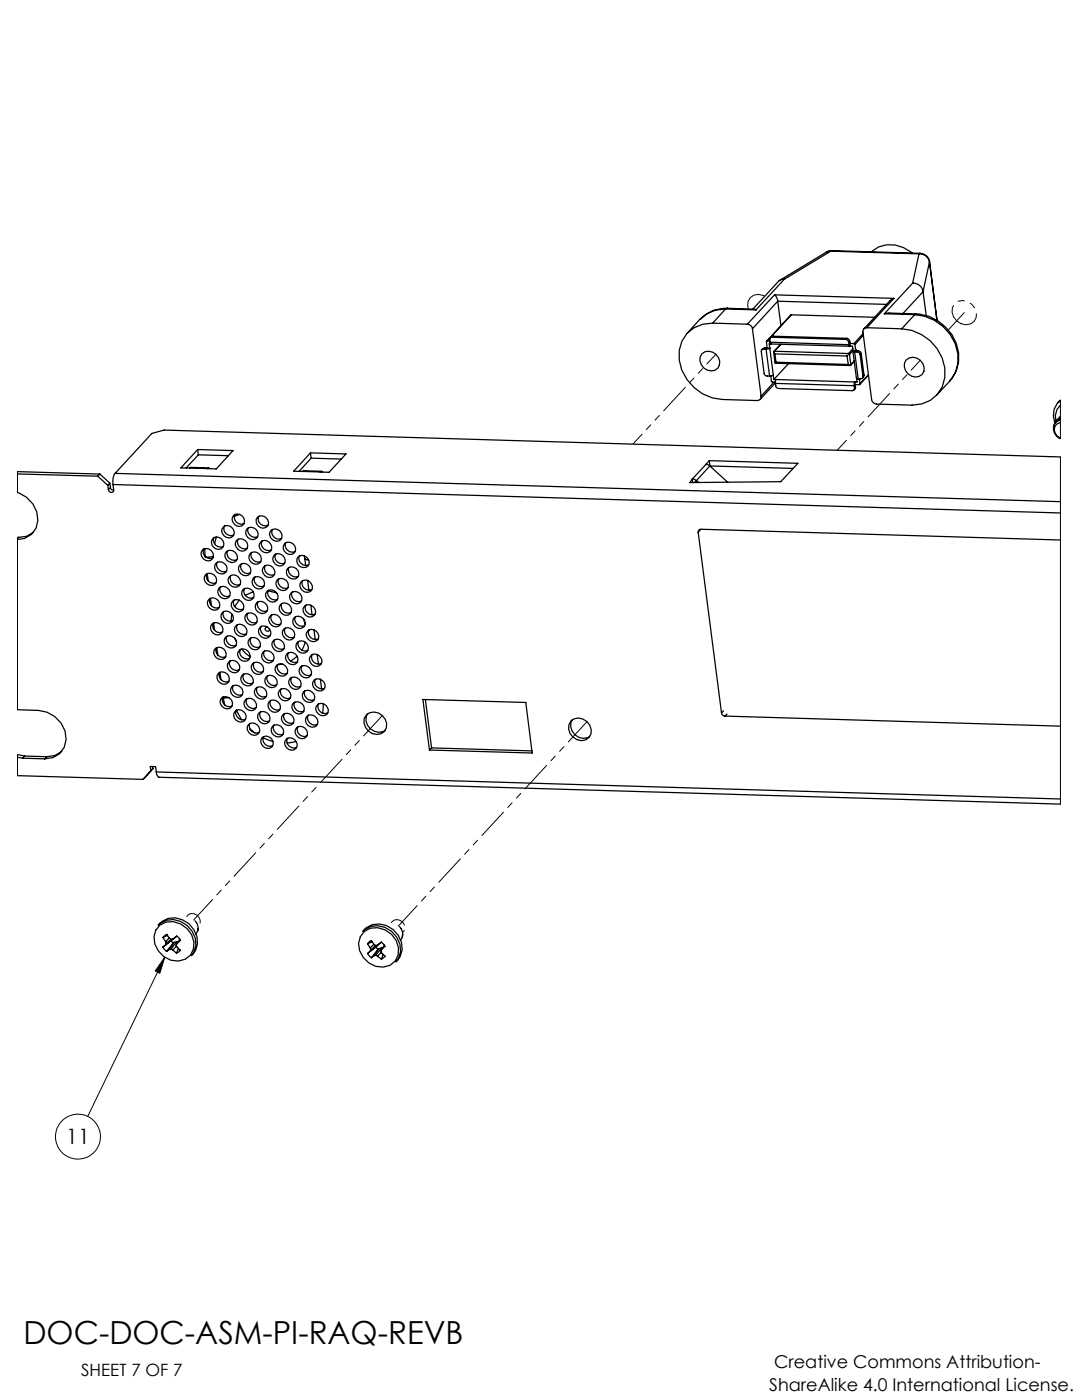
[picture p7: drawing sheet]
<svg xmlns="http://www.w3.org/2000/svg" width="216mm" height="279mm" viewBox="0 0 216 279" stroke-linecap="round" stroke-linejoin="round" font-family="sans-serif">
<defs><g id="words">
<text font-size="6.3" x="4.7" y="268.2">DOC-DOC-ASM-PI-RAQ-REVB</text>
<text font-size="4.2" x="13.2" y="228.4">11</text>
<g font-size="3.5">
<text x="154.5" y="273">Creative Commons Attribution-</text>
<text x="153.5" y="277.5">ShareAlike 4.0 International License.</text>
</g>
<text font-size="3.4" x="16.2" y="274.7">SHEET 7 OF 7</text>
</g></defs>
<g fill="none" stroke="#000" stroke-width=".2">
<path d="M211.6 79.9v7.6M3.5 94.1v4.2M211.6 91.2v69.3M3.5 107.2v34.4M3.5 150.6v4.2M32.9 191l-1 3.2-.9-.4zM32.9 191l-15.4 31.8"/>
<circle cx="15.6" cy="226.9" r="4.5"/>
</g>
<path d="M32.9 191l-1 3.2-.9-.4z" fill="#000"/>
<g fill="none" stroke="#000" stroke-width=".25">
<path d="M154.6 58.8l.4 .6 .2 .7M154.6 58.8l23.8 .7M154.6 58.8l-5.5 5.9M156.5 55.7l-.6 .1-.5 .3-5.2 5.6M156.5 55.7l-5.7 6.1M165.8 50.1l-.8 .2-9.4 5.6M165.8 50.1l-9.3 5.6M165.8 50.1l17.6 .6M166 50l-1 .3M166 50l-.2 .1M166 50l17.6 .6M173.9 50.3a5.9 5.9 0 0 1 8.1 .2"/>
<path d="M178.4 59.5l-.8 .5-5.2 5.7M178.4 59.5l-5.4 5.9M182.1 56.5a2.01 2.01 0 0 1 2.1 1.7M182.1 56.5l-5.6 6.1M183.4 50.7a1.97 1.97 0 0 1 2.1 1.6M183.4 50.7l-1.3 5.8M183.6 50.6a1.95 1.95 0 0 1 1.9 1.6M183.6 50.6l-.2 .1M184.2 58.2l.6 4.8M184.2 58.2l-4 4.4M185.5 52.3l-1.3 5.9M185.5 52.3l1.5 11.7"/>
<path d="M185.5 52.2l1.5 11.8M185.5 52.2v.1M140.1 70.6a2.16 2.16 0 0 1 2.8 .1 2.16 2.16 0 0 1 .3 2.8 2.16 2.16 0 0 1-2.8-.1 2.16 2.16 0 0 1-.3-2.8zM142.2 64.5a6.3 6.3 0 0 0-6.7 7.4 9.3 9.3 0 0 0 8.6 7.8l7 .2a.74 .74 0 0 0 .8-.8M142.2 64.5l6.9 .2M144.8 61.7l.3-.2 5.3 .2 .4 .1M144.8 61.7l-2 .2-1.7 .7-1.4 1.1-2.6 2.8M144.8 61.7l-2.6 2.8M144.8 61.7l6 .1M145.2 61.5a6.6 6.6 0 0 0-5.4 2.2M149.1 64.7a1.11 1.11 0 0 1 1 .9M150.1 65.6l1.8 13.5"/>
<path d="M152.4 69.7a.43 .43 0 0 0-.5 .5l.6 4.3a.6 .6 0 0 0 .6 .5l.5 .1M152.4 69.7h.5M152.6 69.5l-.6 .3M152.6 69.5l-.2 .2M152.9 69.7l.7 5.4M153.1 69.4l-.5 .1M153.1 69.5h.5M153.6 69.5l-.7 .2M153.6 69.5l.7 5.4M153.6 68.1h-.7l.2 1.4M153.7 68.3l.1 .4 15.8 .4M153.7 68.3l15.7 .5"/>
<path d="M153.8 68.6h-.3l.1 .9M153.8 75l.2 1.2 .7 .1M154.1 67.3a.43 .43 0 0 0-.5 .5l.1 .5M154.1 67.3l14.6 .4M154.3 67.1h-.2l-.4 .4M154.3 67.1l-.2 .2M154.3 67.1l14.6 .4M154.3 74.9l-.7 .2M154.3 74.9l.1 .8M154.4 70.2l.2 .4M154.4 70.2l.3 2.3M154.4 75.7h.5"/>
<path d="M154.4 76.3l-2.5 2.8M154.5 70.1l-.1 .1M154.5 70.1l14.8 .5M154.6 70.6l14.4 .4M154.6 70.6l.2 1.7M154.7 72.5l15 .4M154.7 76.5l.1 .5a.6 .6 0 0 0 .6 .5l14.6 .5a.43 .43 0 0 0 .5-.5M154.7 76.4l-3 3.3M154.7 76.5l15.8 .5M154.8 72.3l14.5 .4M154.8 72.3l-.1 .2M154.9 75.7l-.2 .8"/>
<path d="M154.9 75.7l15.7 .5M155.2 60.1l-5.1 5.5M155.2 60.1l.6 4.9M155.2 60.1l21.7 .6M155.8 68.7l-1.4 1.5M155.8 68.7l-1.3 1.4M157.3 72.6l-2.9 3.1M157.9 62.8l-.1 .1M157.9 62.8l-4.9 5.3M157.9 62.8l16.6 .5M168.7 67.7l.4 .1 .2 .5M168.9 67.5l.4 .2 .2 .4"/>
<path d="M168.9 67.5l-.2 .2M169 71l.3 1.7M169.3 72.7l.4 .2M169.3 70.6h.1M169.3 68.3l.1 .5M169.4 68.8l.1 .2 .2 .1M169.4 70.6l-.4 .4M169.4 70.6l.1 .1M169.5 70.7l.3 2.1M169.5 68.1l.2 .3M169.5 68.1l-.2 .2M169.6 68.5l.1 .6"/>
<path d="M169.6 68.5l.8 .1M169.6 68.4h.1M169.7 69.1h.4l.1 .9M169.7 68.4l-.1 .1M169.8 72.8l-.1 .1M170.2 70.1l.7 5.4 .3 .1M170.2 69.6l-.9 1M170.2 70v.1l.3 .1M170.2 70h.5M170.2 70l-.7 .7M170.4 68.6l.2 .2M170.4 72l-.6 .8"/>
<path d="M170.5 72.1l-.8 .8M170.5 77v.5M170.5 70.2l.7 5.4M170.5 70.2h.5M170.6 76.2v.6h1v-.2M170.6 76.2l-.1 .8M170.6 68.8l.1 1.2M170.7 76.8v.5M170.7 77.3v.2l-.3 .3M170.7 77.3l-.2 .2M170.9 69.9l.3 .1M170.9 69.9l-.2 .1"/>
<path d="M170.9 69.9v.1M170.9 75.5l.1 .7h-.4M171 70.2a.55 .55 0 0 1 .6 .6M171.2 70l.4 .1 .2 .5M171.2 70l-.2 .2M171.5 75.6l.1 1M171.6 70.8l.6 4.3M171.8 70.6l-.2 .2M171.8 70.6l.6 4.3M172.2 75.1a.43 .43 0 0 1-.5 .5h-.5M172.2 66.6l-1.8 2M172.3 66.9l-1.7 1.9"/>
<path d="M172.4 74.9l-.3 .6M172.4 74.9l-.2 .2M173 65.4a.74 .74 0 0 0-.8 .9l1.7 13.4a1.12 1.12 0 0 0 1 .9l7.1 .3a6.3 6.3 0 0 0 6.5-7.5 9.2 9.2 0 0 0-8.6-7.8M173 65.4l6.9 .2M173.3 74.9l-1.7 1.8M173.3 74.8l-1.7 1.8M176.5 62.6l.9-.1 5.4 .2M176.5 62.6l6 .2M180.8 71.8a2.18 2.18 0 0 1 2.8 .1 2.18 2.18 0 0 1 .4 2.8 2.18 2.18 0 0 1-2.8-.1 2.18 2.18 0 0 1-.4-2.8zM182.5 62.8a9.1 9.1 0 0 1 8.6 9.7l-.5 1.9-.9 1.5-2.8 2.9M182.5 62.8l-2.6 2.8M182.6 62.7a9 9 0 0 1 8.7 9.5l-.4 1.7-.9 1.6-.5 .5"/>
<path d="M182.8 62.7l-.3 .1M211.6 79.9l-.5 .5M3.5 98.3a5.5 5.5 0 0 1 3.7 7.1l-.9 1.2-1.4 .9-1.4 .2M3.5 94.6l16 .4M3.5 94.1l16.4 .5M19.5 95l2 1.9M19.9 94.6l-.4 .4M19.9 94.6l2 1.8M21.5 96.9l.1 .8M21.9 96.4l-.4 .5M21.9 96.4l.1 .9M22 97.3a.55 .55 0 0 0 .7 .5"/>
<path d="M22 97.3l-.4 .4M22.5 96.7l.2 1.1a.53 .53 0 0 1-.6 .5 .53 .53 0 0 1-.5-.6M22.5 96.7l189.1 5.7M23 94.5a3.1 3.1 0 0 0-.5 2.2M23 94.5l188.6 5.6M37.9 93.4l3.5 .1M39.4 89.7l7.1 .2-3.4 3.7-1.7-.1M39.4 89.7l-3.3 3.7h1.8M39.4 89.7l.2 1.1M39.6 90.8l-2.5 2.6M39.6 90.8l6 .1M41.4 93.5l.3-.1 .2 .1"/>
<path d="M41.6 93.4l-3.5-.1-.2 .1M60.4 94.1l3.5 .1M61.9 90.4l7.1 .2-3.3 3.7-1.8-.1M61.9 90.4l-3.3 3.7h1.8M61.9 90.4l.2 1M62.1 91.4l-2.4 2.7M62.1 91.4l6 .2M63.9 94.2l.3-.1 .2 .1M64.1 94.1l-3.5-.2-.2 .2M138.1 95.6l.9 .3M138.1 95.6l.2 .7M139 95.9l.5 .4"/>
<path d="M139 95.9l-.4 .4M140.9 92.7l.7 .3M140.9 92.7l-2.8 2.9M141.5 91.9l17.7 .6-3.4 3.6-18.1 .2 .4-.7M141.5 91.9l-.6 .8M141.5 91.9l.2 1.1M141.6 93l3.6 3.2M141.6 93l-2.6 2.9M141.6 93h.1M141.7 93l16.6 .5M210.8 84l-.2 .2M211 83.7l-.1 .2"/>
<path d="M211.3 83.4l-.2 .2M211.6 83.1l-.2 .2M211.6 84.4a1.48 1.48 0 0 0-1.3 1.1 1.48 1.48 0 0 0 .7 1.6l.6 .4M211.6 83.9a1.91 1.91 0 0 0-1.4 1.8 1.91 1.91 0 0 0 1.4 1.8M211.6 83.6a1.77 1.77 0 0 0-1.4 1.8M211.6 83.4l-.6 .4M211.6 83.3l-.4 .2M211.6 80a3.5 3.5 0 0 0-1.1 4.3M211.6 80.9l-.7 .8-.3 1.2 .1 1.2M211.6 83.2l-.1 .1M211.6 91.2l-178.9-5.4-2.4 .7-7.3 8M3.5 107.2h.2"/>
<path d="M3.7 107.2l-.2 .3M6.7 106.2l-1.4 .8-1.6 .2M40.4 109.8a1.31 1.31 0 0 1 1.8 .2 1.31 1.31 0 0 1-.2 1.9 1.4 1.4 0 0 1-1.5-.5 1.4 1.4 0 0 1-.1-1.6zM40.6 109.6a1.43 1.43 0 0 0 .4 1.5 1.43 1.43 0 0 0 1.5 .3M40.9 109.5v1.7M41 114.7a1.31 1.31 0 0 1 1.9 .2 1.31 1.31 0 0 1-.3 1.9 1.4 1.4 0 0 1-1.5-.5 1.4 1.4 0 0 1-.1-1.6zM41.2 114.5a1.41 1.41 0 0 0 .4 1.5 1.41 1.41 0 0 0 1.5 .3M41.3 114.5l.3 1.5M41.6 119.7a1.31 1.31 0 0 1 1.9 .1 1.31 1.31 0 0 1-.2 1.9 1.4 1.4 0 0 1-1.6-.5 1.4 1.4 0 0 1-.1-1.5zM41.9 119.5a1.42 1.42 0 0 0 .4 1.5 1.42 1.42 0 0 0 1.5 .2M42 119.4l.2 1.5M42.4 107.5a1.3 1.3 0 0 1 1.9 .2 1.3 1.3 0 0 1-.3 1.9 1.38 1.38 0 0 1-1.5-.5 1.38 1.38 0 0 1-.1-1.6z"/>
<path d="M42.6 111l-1.5 .2M42.7 107.3a1.4 1.4 0 0 0 .3 1.5 1.4 1.4 0 0 0 1.6 .3M43.1 112.4a1.36 1.36 0 0 1 1.7 .1 1.36 1.36 0 0 1 .2 1.7 1.35 1.35 0 0 1-1.7 0 1.35 1.35 0 0 1-.2-1.8zM43.1 107.2l-.3 1.3M43.3 112.3a1.4 1.4 0 0 0 .4 1.4 1.4 1.4 0 0 0 1.5 .3M43.7 117.4a1.35 1.35 0 0 1 1.8 0 1.35 1.35 0 0 1 .2 1.8 1.35 1.35 0 0 1-1.8-.1 1.35 1.35 0 0 1-.2-1.7zM44 117.2a1.4 1.4 0 0 0 .3 1.4 1.4 1.4 0 0 0 1.5 .3M44.5 105.2a1.34 1.34 0 0 1 1.8 .1 1.34 1.34 0 0 1 .2 1.7 1.34 1.34 0 0 1-1.8 0 1.34 1.34 0 0 1-.2-1.8zM44.7 105a1.42 1.42 0 0 0 .4 1.5 1.42 1.42 0 0 0 1.5 .3M45.2 110.1a1.36 1.36 0 0 1 1.7 .1 1.36 1.36 0 0 1 .2 1.7 1.35 1.35 0 0 1-1.7 0 1.35 1.35 0 0 1-.2-1.8zM45.4 110a1.41 1.41 0 0 0 .4 1.4 1.41 1.41 0 0 0 1.5 .3M45.8 115.1a1.35 1.35 0 0 1 1.7 0 1.35 1.35 0 0 1 .3 1.8 1.35 1.35 0 0 1-1.8-.1 1.35 1.35 0 0 1-.2-1.7z"/>
<path d="M46 114.9a1.42 1.42 0 0 0 .4 1.5 1.42 1.42 0 0 0 1.5 .2M46.4 120a1.36 1.36 0 0 1 1.8 .1 1.36 1.36 0 0 1 .2 1.7 1.35 1.35 0 0 1-1.8-.1 1.35 1.35 0 0 1-.2-1.7zM46.6 102.9a1.31 1.31 0 0 1 1.9 .2 1.31 1.31 0 0 1-.3 1.9 1.4 1.4 0 0 1-1.5-.5 1.4 1.4 0 0 1-.1-1.6zM46.6 119.8a1.41 1.41 0 0 0 .4 1.5 1.41 1.41 0 0 0 1.5 .2M46.8 102.7a1.42 1.42 0 0 0 .4 1.5 1.42 1.42 0 0 0 1.5 .3M47.2 107.8a1.31 1.31 0 0 1 1.9 .2 1.31 1.31 0 0 1-.3 1.9 1.39 1.39 0 0 1-1.5-.5 1.39 1.39 0 0 1-.1-1.6zM47.4 107.7a1.41 1.41 0 0 0 .4 1.5 1.41 1.41 0 0 0 1.6 .2M47.8 102.7l-1.1 .4M47.8 119.8l-1 1.3M47.8 112.8a1.31 1.31 0 0 1 1.9 .2 1.31 1.31 0 0 1-.2 1.8 1.4 1.4 0 0 1-1.6-.4 1.4 1.4 0 0 1-.1-1.6zM48.1 112.6a1.42 1.42 0 0 0 .4 1.5 1.42 1.42 0 0 0 1.5 .2M48.5 117.7a1.31 1.31 0 0 1 1.8 .2 1.31 1.31 0 0 1-.2 1.8 1.39 1.39 0 0 1-1.5-.4 1.39 1.39 0 0 1-.1-1.6z"/>
<path d="M48.7 117.5a1.41 1.41 0 0 0 .4 1.5 1.41 1.41 0 0 0 1.5 .2M49.3 105.6a1.35 1.35 0 0 1 1.7 0 1.35 1.35 0 0 1 .3 1.8 1.35 1.35 0 0 1-1.8-.1 1.35 1.35 0 0 1-.2-1.7zM49.5 105.4a1.4 1.4 0 0 0 .4 1.4 1.4 1.4 0 0 0 1.5 .3M49.9 110.5a1.3 1.3 0 0 1 1.9 .2 1.3 1.3 0 0 1-.3 1.8 1.38 1.38 0 0 1-1.5-.4 1.38 1.38 0 0 1-.1-1.6zM50.2 110.3a1.4 1.4 0 0 0 .3 1.5 1.4 1.4 0 0 0 1.5 .2M50.5 118.1l-1.6 .7M50.6 115.4a1.31 1.31 0 0 1 1.8 .2 1.31 1.31 0 0 1-.3 1.9 1.39 1.39 0 0 1-1.5-.5 1.39 1.39 0 0 1 0-1.6zM50.8 115.2a1.4 1.4 0 0 0 .4 1.5 1.4 1.4 0 0 0 1.5 .2M51.4 103.3a1.36 1.36 0 0 1 1.7 0 1.36 1.36 0 0 1 .2 1.8 1.35 1.35 0 0 1-1.7-.1 1.35 1.35 0 0 1-.2-1.7zM51.6 103.1a1.41 1.41 0 0 0 .4 1.5 1.41 1.41 0 0 0 1.5 .2M52 108.2a1.35 1.35 0 0 1 1.8 .1 1.35 1.35 0 0 1 .2 1.7 1.35 1.35 0 0 1-1.8-.1 1.35 1.35 0 0 1-.2-1.7zM52.2 108a1.42 1.42 0 0 0 .4 1.5 1.42 1.42 0 0 0 1.5 .2"/>
<path d="M52.6 113.1a1.36 1.36 0 0 1 1.8 .1 1.36 1.36 0 0 1 .2 1.7 1.35 1.35 0 0 1-1.8 0 1.35 1.35 0 0 1-.2-1.8zM52.8 112.9a1.41 1.41 0 0 0 .4 1.5 1.41 1.41 0 0 0 1.6 .3M53.3 118a1.36 1.36 0 0 1 1.7 .1 1.36 1.36 0 0 1 .2 1.7 1.35 1.35 0 0 1-1.7 0 1.35 1.35 0 0 1-.2-1.8zM53.4 117.9l1.8 .5M53.5 117.9a1.41 1.41 0 0 0 .4 1.4 1.41 1.41 0 0 0 1.5 .3M54 105.9a1.31 1.31 0 0 1 1.9 .2 1.31 1.31 0 0 1-.2 1.8 1.4 1.4 0 0 1-1.5-.4 1.4 1.4 0 0 1-.2-1.6zM54.3 105.7a1.42 1.42 0 0 0 .4 1.5 1.42 1.42 0 0 0 1.5 .3M54.7 110.8a1.31 1.31 0 0 1 1.9 .2 1.31 1.31 0 0 1-.3 1.9 1.4 1.4 0 0 1-1.5-.5 1.4 1.4 0 0 1-.1-1.6zM54.9 110.6a1.41 1.41 0 0 0 .4 1.5 1.41 1.41 0 0 0 1.5 .3M55.3 115.7a1.31 1.31 0 0 1 1.9 .2 1.31 1.31 0 0 1-.3 1.9 1.4 1.4 0 0 1-1.5-.5 1.4 1.4 0 0 1-.1-1.6zM55.6 115.6a1.41 1.41 0 0 0 .4 1.5 1.41 1.41 0 0 0 1.5 .2M56.8 108.5a1.3 1.3 0 0 1 1.9 .2 1.3 1.3 0 0 1-.4 1.9 1.38 1.38 0 0 1-1.5-.5 1.38 1.38 0 0 1 0-1.6z"/>
<path d="M57 108.3a1.42 1.42 0 0 0 .4 1.5 1.42 1.42 0 0 0 1.5 .3M57.4 113.5a1.35 1.35 0 0 1 1.7 0 1.35 1.35 0 0 1 .3 1.8 1.35 1.35 0 0 1-1.8-.1 1.35 1.35 0 0 1-.2-1.7zM57.6 113.3a1.4 1.4 0 0 0 .4 1.4 1.4 1.4 0 0 0 1.5 .3M58 118.4a1.3 1.3 0 0 1 1.9 .2 1.3 1.3 0 0 1-.3 1.8 1.38 1.38 0 0 1-1.5-.4 1.38 1.38 0 0 1-.1-1.6zM58.3 118.2a1.4 1.4 0 0 0 .3 1.5 1.4 1.4 0 0 0 1.5 .2M59.5 111.2a1.36 1.36 0 0 1 1.7 0 1.36 1.36 0 0 1 .3 1.8 1.35 1.35 0 0 1-1.8-.1 1.35 1.35 0 0 1-.2-1.7zM59.7 111a1.41 1.41 0 0 0 .4 1.5 1.41 1.41 0 0 0 1.5 .2M60.1 116.1a1.35 1.35 0 0 1 1.8 .1 1.35 1.35 0 0 1 .2 1.7 1.35 1.35 0 0 1-1.8-.1 1.35 1.35 0 0 1-.2-1.7zM60.3 115.9a1.42 1.42 0 0 0 .4 1.5 1.42 1.42 0 0 0 1.5 .3M60.7 110.9l.1 .6M60.8 111.5l.8 .3M60.8 111.5l.2 1.4"/>
<path d="M61.4 115.9l.2 1.9M139.3 106.2a.55 .55 0 0 1 .5-.6l71.8 2.2M139.3 106.2l4.7 36.1M139.7 105.8l-.4 .4M42.3 124.6a1.31 1.31 0 0 1 1.8 .2 1.31 1.31 0 0 1-.2 1.8 1.39 1.39 0 0 1-1.5-.4 1.39 1.39 0 0 1-.1-1.6zM42.5 124.4a1.41 1.41 0 0 0 .4 1.5 1.41 1.41 0 0 0 1.5 .2M42.6 124.3l.2 1.5M42.9 129.5a1.31 1.31 0 0 1 1.9 .2 1.31 1.31 0 0 1-.3 1.9 1.4 1.4 0 0 1-1.5-.5 1.4 1.4 0 0 1-.1-1.6zM43.1 129.3a1.42 1.42 0 0 0 .4 1.5 1.42 1.42 0 0 0 1.5 .3M43.3 129.3l.2 1.4M43.5 134.4a1.32 1.32 0 0 1 1.9 .2 1.32 1.32 0 0 1-.2 1.9 1.41 1.41 0 0 1-1.6-.5 1.41 1.41 0 0 1-.1-1.6zM43.8 134.2a1.41 1.41 0 0 0 .4 1.5 1.41 1.41 0 0 0 1.5 .3"/>
<path d="M43.9 134.2l.2 1.4M44.2 139.3a1.31 1.31 0 0 1 1.8 .2 1.31 1.31 0 0 1-.2 1.9 1.4 1.4 0 0 1-1.5-.5 1.4 1.4 0 0 1-.1-1.6zM44.3 122.3a1.36 1.36 0 0 1 1.8 .1 1.36 1.36 0 0 1 .2 1.7 1.35 1.35 0 0 1-1.8-.1 1.35 1.35 0 0 1-.2-1.7zM44.4 139.2a1.41 1.41 0 0 0 .4 1.5 1.41 1.41 0 0 0 1.5 .2M44.5 139.1l.1 .2M44.6 139.3l.2 1.4M44.6 122.1a1.4 1.4 0 0 0 .4 1.5 1.4 1.4 0 0 0 1.5 .2M45 127.2a1.35 1.35 0 0 1 1.7 .1 1.35 1.35 0 0 1 .3 1.7 1.35 1.35 0 0 1-1.8 0 1.35 1.35 0 0 1-.2-1.8zM45.2 127a1.42 1.42 0 0 0 .4 1.5 1.42 1.42 0 0 0 1.5 .3M45.6 132.2a1.34 1.34 0 0 1 1.8 0 1.34 1.34 0 0 1 .2 1.7 1.34 1.34 0 0 1-1.8 0 1.34 1.34 0 0 1-.2-1.7zM45.7 139.2l-1.1 .1M45.9 131.9a1.4 1.4 0 0 0 .3 1.5 1.4 1.4 0 0 0 1.5 .3"/>
<path d="M46.2 137.1a1.36 1.36 0 0 1 1.8 0 1.36 1.36 0 0 1 .2 1.8 1.35 1.35 0 0 1-1.7-.1 1.35 1.35 0 0 1-.3-1.7zM46.3 122.6l-.2 1.4M46.5 136.9a1.4 1.4 0 0 0 .4 1.4 1.4 1.4 0 0 0 1.5 .3M46.8 127.4l.4 .7M47.1 124.9a1.35 1.35 0 0 1 1.7 .1 1.35 1.35 0 0 1 .2 1.7 1.35 1.35 0 0 1-1.7 0 1.35 1.35 0 0 1-.2-1.8zM47.3 124.7a1.42 1.42 0 0 0 .3 1.5 1.42 1.42 0 0 0 1.6 .3M47.7 129.9a1.34 1.34 0 0 1 1.7 0 1.34 1.34 0 0 1 .3 1.7 1.34 1.34 0 0 1-1.8 0 1.34 1.34 0 0 1-.2-1.7zM47.9 129.6a1.43 1.43 0 0 0 .4 1.5 1.43 1.43 0 0 0 1.5 .3M48.2 129.5l1.7 1.6M48.3 134.8a1.36 1.36 0 0 1 1.8 0 1.36 1.36 0 0 1 .2 1.8 1.35 1.35 0 0 1-1.8-.1 1.35 1.35 0 0 1-.2-1.7zM48.5 134.6a1.41 1.41 0 0 0 .4 1.5 1.41 1.41 0 0 0 1.5 .2M49 139.7a1.35 1.35 0 0 1 1.7 .1 1.35 1.35 0 0 1 .2 1.7 1.35 1.35 0 0 1-1.7-.1 1.35 1.35 0 0 1-.2-1.7z"/>
<path d="M49.1 122.6a1.31 1.31 0 0 1 1.9 .2 1.31 1.31 0 0 1-.3 1.9 1.4 1.4 0 0 1-1.5-.5 1.4 1.4 0 0 1-.1-1.6zM49.2 139.5a1.42 1.42 0 0 0 .4 1.5 1.42 1.42 0 0 0 1.5 .3M49.4 122.4a1.42 1.42 0 0 0 .3 1.5 1.42 1.42 0 0 0 1.6 .3M49.7 127.6a1.31 1.31 0 0 1 1.9 .1 1.31 1.31 0 0 1-.2 1.9 1.4 1.4 0 0 1-1.5-.5 1.4 1.4 0 0 1-.2-1.5zM50 127.4a1.42 1.42 0 0 0 .4 1.5 1.42 1.42 0 0 0 1.5 .2M50.4 132.5a1.31 1.31 0 0 1 1.8 .2 1.31 1.31 0 0 1-.2 1.8 1.39 1.39 0 0 1-1.5-.4 1.39 1.39 0 0 1-.1-1.6zM50.6 132.3a1.41 1.41 0 0 0 .4 1.5 1.41 1.41 0 0 0 1.5 .2M51 137.4a1.31 1.31 0 0 1 1.9 .2 1.31 1.31 0 0 1-.3 1.9 1.4 1.4 0 0 1-1.5-.5 1.4 1.4 0 0 1-.1-1.6zM51.2 120.3a1.36 1.36 0 0 1 1.7 .1 1.36 1.36 0 0 1 .3 1.7 1.35 1.35 0 0 1-1.8 0 1.35 1.35 0 0 1-.2-1.8zM51.3 137.2a1.42 1.42 0 0 0 .3 1.5 1.42 1.42 0 0 0 1.6 .3M51.4 120.2a1.4 1.4 0 0 0 .4 1.4 1.4 1.4 0 0 0 1.5 .3M51.8 125.3a1.34 1.34 0 0 1 1.8 0 1.34 1.34 0 0 1 .2 1.7 1.34 1.34 0 0 1-1.8 0 1.34 1.34 0 0 1-.2-1.7z"/>
<path d="M52.1 125.1a1.4 1.4 0 0 0 .3 1.5 1.4 1.4 0 0 0 1.5 .2M52.5 130.2a1.36 1.36 0 0 1 1.7 .1 1.36 1.36 0 0 1 .2 1.7 1.35 1.35 0 0 1-1.7-.1 1.35 1.35 0 0 1-.2-1.7zM52.7 130a1.4 1.4 0 0 0 .4 1.5 1.4 1.4 0 0 0 1.5 .2M53.1 135.1a1.35 1.35 0 0 1 1.7 .1 1.35 1.35 0 0 1 .3 1.7 1.35 1.35 0 0 1-1.8 0 1.35 1.35 0 0 1-.2-1.8zM53.3 134.9a1.4 1.4 0 0 0 .4 1.5 1.4 1.4 0 0 0 1.5 .3M53.4 125.2a.4 .4 0 0 0-.4 .4 .4 .4 0 0 0 .4 .4 .4 .4 0 0 0 .4-.5M53.9 123a1.35 1.35 0 0 1 1.8 0 1.35 1.35 0 0 1 .2 1.8 1.35 1.35 0 0 1-1.8-.1 1.35 1.35 0 0 1-.2-1.7zM54 139.8a1.4 1.4 0 0 0 .4 1.5 1.4 1.4 0 0 0 1.4 .3M54.1 122.8a1.42 1.42 0 0 0 .4 1.5 1.42 1.42 0 0 0 1.5 .2M54.5 127.9a1.36 1.36 0 0 1 1.8 .1 1.36 1.36 0 0 1 .2 1.7 1.35 1.35 0 0 1-1.8-.1 1.35 1.35 0 0 1-.2-1.7zM54.8 127.7a1.41 1.41 0 0 0 .3 1.5 1.41 1.41 0 0 0 1.6 .2M55.2 132.8a1.35 1.35 0 0 1 1.7 .1 1.35 1.35 0 0 1 .3 1.7 1.35 1.35 0 0 1-1.8 0 1.35 1.35 0 0 1-.2-1.8z"/>
<path d="M55.4 132.6a1.42 1.42 0 0 0 .4 1.5 1.42 1.42 0 0 0 1.5 .3M55.8 137.7a1.36 1.36 0 0 1 1.7 .1 1.36 1.36 0 0 1 .3 1.7 1.35 1.35 0 0 1-1.8 0 1.35 1.35 0 0 1-.2-1.8zM56 120.7a1.31 1.31 0 0 1 1.8 .2 1.31 1.31 0 0 1-.2 1.8 1.4 1.4 0 0 1-1.5-.4 1.4 1.4 0 0 1-.1-1.6zM56 137.5a1.41 1.41 0 0 0 .4 1.5 1.41 1.41 0 0 0 1.5 .3M56.2 120.5a1.42 1.42 0 0 0 .4 1.5 1.42 1.42 0 0 0 1.5 .2M56.3 132.5l-1 .2M56.6 125.6a1.31 1.31 0 0 1 1.9 .2 1.31 1.31 0 0 1-.3 1.8 1.39 1.39 0 0 1-1.5-.4 1.39 1.39 0 0 1-.1-1.6zM56.8 125.4a1.41 1.41 0 0 0 .4 1.5 1.41 1.41 0 0 0 1.5 .2M57.2 130.5a1.31 1.31 0 0 1 1.9 .2 1.31 1.31 0 0 1-.3 1.9 1.4 1.4 0 0 1-1.5-.5 1.4 1.4 0 0 1-.1-1.6zM57.5 130.3a1.42 1.42 0 0 0 .3 1.5 1.42 1.42 0 0 0 1.6 .3M57.9 135.4a1.32 1.32 0 0 1 1.8 .2 1.32 1.32 0 0 1-.2 1.9 1.41 1.41 0 0 1-1.5-.5 1.41 1.41 0 0 1-.1-1.6zM58.1 135.3a1.41 1.41 0 0 0 .4 1.4 1.41 1.41 0 0 0 1.5 .3"/>
<path d="M58.7 123.3a1.35 1.35 0 0 1 1.7 .1 1.35 1.35 0 0 1 .2 1.7 1.35 1.35 0 0 1-1.7 0 1.35 1.35 0 0 1-.2-1.8zM58.9 123.1a1.4 1.4 0 0 0 .4 1.5 1.4 1.4 0 0 0 1.5 .2M59.3 131l-1.3 .9M59.3 128.2a1.3 1.3 0 0 1 1.9 .2 1.3 1.3 0 0 1-.3 1.9 1.38 1.38 0 0 1-1.5-.5 1.38 1.38 0 0 1-.1-1.6zM59.5 128a1.4 1.4 0 0 0 .4 1.5 1.4 1.4 0 0 0 1.5 .3M59.9 133.1a1.36 1.36 0 0 1 1.8 .1 1.36 1.36 0 0 1 .2 1.7 1.35 1.35 0 0 1-1.8 0 1.35 1.35 0 0 1-.2-1.8zM60.2 133a1.4 1.4 0 0 0 .4 1.4 1.4 1.4 0 0 0 1.5 .3M60.5 123.5l.4 1M60.6 138.1a1.36 1.36 0 0 1 1.7 .1 1.36 1.36 0 0 1 .2 1.7 1.35 1.35 0 0 1-1.7-.1 1.35 1.35 0 0 1-.2-1.7zM60.7 121a1.36 1.36 0 0 1 1.8 .1 1.36 1.36 0 0 1 .2 1.7 1.35 1.35 0 0 1-1.7 0 1.35 1.35 0 0 1-.3-1.8zM60.8 137.9a1.4 1.4 0 0 0 .4 1.5 1.4 1.4 0 0 0 1.5 .2M60.9 128.2l-.6 1.6"/>
<path d="M61 120.8a1.41 1.41 0 0 0 .4 1.5 1.41 1.41 0 0 0 1.5 .3M61.4 125.9a1.35 1.35 0 0 1 1.7 .1 1.35 1.35 0 0 1 .3 1.7 1.35 1.35 0 0 1-1.8 0 1.35 1.35 0 0 1-.2-1.8zM61.6 125.7a1.42 1.42 0 0 0 .4 1.5 1.42 1.42 0 0 0 1.5 .3M62 130.9a1.34 1.34 0 0 1 1.8 0 1.34 1.34 0 0 1 .2 1.7 1.34 1.34 0 0 1-1.8 0 1.34 1.34 0 0 1-.2-1.7zM62 120.8l.3 1.9M62.2 130.7a1.41 1.41 0 0 0 .4 1.5 1.41 1.41 0 0 0 1.5 .2M62.7 135.8a1.36 1.36 0 0 1 1.7 .1 1.36 1.36 0 0 1 .2 1.7 1.35 1.35 0 0 1-1.7-.1 1.35 1.35 0 0 1-.2-1.7zM62.7 125.7l.2 1.9M62.9 135.6a1.41 1.41 0 0 0 .4 1.5 1.41 1.41 0 0 0 1.5 .2M63.3 130.6l.2 1.9M63.9 135.5l.3 2M84.4 139.6l20.5 .6 1.3 10.1-20.5-.6z"/>
<path d="M84.9 139.6l1.2 9.7M3.5 141.6l4.2 .2a5.6 5.6 0 0 1 5.1 7.4l-.9 1.2-1.4 .8-1.6 .2M3.5 154.8l25 .7M3.5 151.1l1 .2M3.5 150.6l1.4 .3M4.5 151.3l4.4 .1M4.9 150.9l-.4 .4M4.9 150.9l4.4 .1M9.3 151l-.4 .4M12.3 149.9l-1.3 .9-1.7 .2M30.1 153.8l-.1-.8h1l.2 1.1M30.1 153.8l-1.6 1.7"/>
<path d="M30.4 153l.1 .4M30.5 153.4l-.4 .4M30.5 153.4l-2 2.1M31.2 154.1l.2 .7 .4 .3 179.8 5.4M31.2 154.1l180.4 5.4M46.9 142a1.35 1.35 0 0 1 1.7 .1 1.35 1.35 0 0 1 .3 1.7 1.35 1.35 0 0 1-1.8-.1 1.35 1.35 0 0 1-.2-1.7zM47.1 141.8a1.4 1.4 0 0 0 .4 1.5 1.4 1.4 0 0 0 1.5 .2M47.2 141.7l1.1 2M49.6 144.6a1.36 1.36 0 0 1 1.7 .1 1.36 1.36 0 0 1 .3 1.7 1.35 1.35 0 0 1-1.8 0 1.35 1.35 0 0 1-.2-1.8zM49.8 144.4a1.41 1.41 0 0 0 .4 1.5 1.41 1.41 0 0 0 1.5 .3M49.9 145.5l.9 .8M51.6 142.3a1.31 1.31 0 0 1 1.9 .2 1.31 1.31 0 0 1-.2 1.9 1.39 1.39 0 0 1-1.6-.5 1.39 1.39 0 0 1-.1-1.6z"/>
<path d="M51.9 142.1a1.41 1.41 0 0 0 .4 1.5 1.41 1.41 0 0 0 1.5 .3M52.3 147.2a1.31 1.31 0 0 1 1.9 .2 1.31 1.31 0 0 1-.3 1.9 1.4 1.4 0 0 1-1.5-.5 1.4 1.4 0 0 1-.1-1.6zM52.4 147.2l2.1 .8M52.5 147a1.42 1.42 0 0 0 .4 1.5 1.42 1.42 0 0 0 1.5 .3M53.7 140a1.36 1.36 0 0 1 1.8 .1 1.36 1.36 0 0 1 .2 1.7 1.35 1.35 0 0 1-1.8 0 1.35 1.35 0 0 1-.2-1.8zM54.4 145a1.35 1.35 0 0 1 1.7 0 1.35 1.35 0 0 1 .2 1.8 1.35 1.35 0 0 1-1.7-.1 1.35 1.35 0 0 1-.2-1.7zM54.6 144.7a1.4 1.4 0 0 0 .4 1.5 1.4 1.4 0 0 0 1.5 .3M56.4 142.7a1.36 1.36 0 0 1 1.8 0 1.36 1.36 0 0 1 .2 1.8 1.35 1.35 0 0 1-1.7-.1 1.35 1.35 0 0 1-.3-1.7zM56.7 142.5a1.42 1.42 0 0 0 .3 1.5 1.42 1.42 0 0 0 1.6 .2M57.1 147.6a1.34 1.34 0 0 1 1.7 0 1.34 1.34 0 0 1 .3 1.8 1.34 1.34 0 0 1-1.8-.1 1.34 1.34 0 0 1-.2-1.7zM57.3 147.4a1.42 1.42 0 0 0 .4 1.5 1.42 1.42 0 0 0 1.5 .3M58.5 140.4a1.31 1.31 0 0 1 1.9 .2 1.31 1.31 0 0 1-.3 1.8 1.4 1.4 0 0 1-1.5-.5 1.4 1.4 0 0 1-.1-1.5z"/>
<path d="M58.7 140.2a1.41 1.41 0 0 0 .4 1.5 1.41 1.41 0 0 0 1.5 .2M59.1 148l-1.8 .3M59.1 145.3a1.31 1.31 0 0 1 1.9 .2 1.31 1.31 0 0 1-.3 1.9 1.4 1.4 0 0 1-1.5-.5 1.4 1.4 0 0 1-.1-1.6zM59.4 145.1a1.42 1.42 0 0 0 .3 1.5 1.42 1.42 0 0 0 1.6 .3M61.2 143a1.35 1.35 0 0 1 1.8 .1 1.35 1.35 0 0 1 .2 1.7 1.35 1.35 0 0 1-1.8 0 1.35 1.35 0 0 1-.2-1.8zM61.5 142.8a1.4 1.4 0 0 0 .3 1.5 1.4 1.4 0 0 0 1.5 .3M63.3 140.7a1.35 1.35 0 0 1 1.7 .1 1.35 1.35 0 0 1 .3 1.7 1.35 1.35 0 0 1-1.8 0 1.35 1.35 0 0 1-.2-1.8zM63.5 140.5a1.42 1.42 0 0 0 .4 1.5 1.42 1.42 0 0 0 1.5 .3M64.5 140.4l-.1 1.9M73.1 142.7a2.47 2.47 0 0 1 3.2 .1 2.47 2.47 0 0 1 .4 3.2 2.46 2.46 0 0 1-3.2-.1 2.46 2.46 0 0 1-.4-3.2zM73.3 142.5a2.54 2.54 0 0 0 .6 2.9 2.54 2.54 0 0 0 3 .4M86.1 149.3l-.4 .4"/>
<path d="M86.1 149.3l20.1 .6M113.9 143.9a2.46 2.46 0 0 1 3.2 .1 2.46 2.46 0 0 1 .4 3.2 2.49 2.49 0 0 1-2.9 .2 2.49 2.49 0 0 1-1.1-2.8zM114.2 143.7a2.52 2.52 0 0 0 .5 2.9 2.52 2.52 0 0 0 3 .4M144 142.3a.73 .73 0 0 0 .7 .6M144.4 141.9l-.4 .4M144.7 142.9l66.9 2M145.1 142.5l-.4 .4M31.9 184.6a4.3 4.3 0 0 1 6.3 1.9 3.4 3.4 0 0 1-.2 4.1 3.4 3.4 0 0 1-3.9 1 4.6 4.6 0 0 1-3-6zM31.9 184.3a4.3 4.3 0 0 1 6.8 1.3 3.9 3.9 0 0 1-.5 5.1 4.4 4.4 0 0 0-2.1-6.8 3.9 3.9 0 0 0-4.5 .7zM32.5 189l.7 .9M32.5 187.1l.3-.3a.4 .4 0 0 1 .4-.3 .4 .4 0 0 1 .3 .4 .73 .73 0 0 0 1 .5M32.5 187.1l.6 .8"/>
<path d="M33 188.6l-.5 .4M33.1 187.9l.1 .4M33.2 188.3l-.2 .3M33.4 186.7l-.9 .4M33.8 187.2l-.7 .7M33.8 189.5l-.6 .4M34.1 189.4l-.3 .1M34.1 189.4l.4 .2M34.1 187.7l.5 .5M34.1 187.5l-.9 .8M34.1 187.7l-1.6 1.3M34.3 187.6l-.2 .1"/>
<path d="M34.3 187.6l-1.3 1M34.4 187.4l-.1 .2M34.5 189.6l.7 .6M34.6 188.2l-1.4 1.7M34.7 188.1l-.9 1.4M34.7 188.1l-.1 .1M35.2 188.8l-.7 .8M35.2 188l-1.1 1.4M35.2 188l.3 .1M35.2 188l-.5 .1M35.3 186.8l.3 .3a.47 .47 0 0 1 .3 .4 .47 .47 0 0 1-.2 .5l-.4 .3M35.3 186.8l-.8 .6"/>
<path d="M35.3 188.3a.61 .61 0 0 0 .3 1l.1 .1a.34 .34 0 0 1 .2 .4 .34 .34 0 0 1-.3 .2l-.4 .2M35.6 189.3l-.4 .9M35.9 187.4l-.6 .9M38.9 183.8a1.98 1.98 0 0 1 .5 2M39.4 185.8l-.4 .6M39.5 185.3l-.1 .5M72.7 185.9a4.3 4.3 0 0 1 6.4 1.8 3.5 3.5 0 0 1-.2 4.1 3.5 3.5 0 0 1-3.9 1.1 4.9 4.9 0 0 1-3.5-4.6l.4-1.4zM73.1 185.2a4.7 4.7 0 0 1 4.9-.1 4.7 4.7 0 0 1 2.3 4.4l-.4 1.4-.9 1a4.5 4.5 0 0 0-2.2-6.8 3.8 3.8 0 0 0-4.4 .7zM73.3 190.3l.8 .8M73.3 188.3l.3-.2a.4 .4 0 0 1 .4-.3 .4 .4 0 0 1 .4 .3l.2 .4 .4 .2M73.3 188.3l.6 .9M73.9 189.2l.1 .3"/>
<path d="M73.9 189.8l-.6 .5M74 189.5l-.1 .3M74.3 188l-1 .3M74.6 188.5l-.7 .7M74.6 190.7l-.5 .4M75 188.7l-1 .8M75 190.6l-.4 .1M75 190.6l.4 .2M75 189l.4 .5M75 189l-1.7 1.3M75.2 188.8l-1.3 1M75.2 188.8l-.2 .2"/>
<path d="M75.3 188.6l-.1 .2M75.4 190.8l.7 .6M75.4 188.6l-.4 .1M75.4 189.5l-1.3 1.6M75.6 189.3l-1 1.4M75.6 189.3l-.2 .2M76.1 190l-.7 .8M76.1 188l.3 .3a.47 .47 0 0 1 .4 .4 .47 .47 0 0 1-.3 .5l-.4 .3M76.1 188l-.7 .6M76.1 189.2l-1.1 1.4M76.1 189.2l.2 .1M76.1 189.2l-.5 .1"/>
<path d="M76.1 189.5a.63 .63 0 0 0 .4 1l.1 .1a.41 .41 0 0 1 .1 .5 .41 .41 0 0 1-.4 .2l-.2 .1M76.5 190.5l-.4 .9M76.7 188.6l-.6 .9M79.7 184.9a2.16 2.16 0 0 1 .6 2M80.3 186.9l-.4 .7M80.3 186.5v.4"/>
</g>
<path d="M152.6 59.1a2.15 2.15 0 0 0-2.6 0 2.15 2.15 0 0 0-.7 2.5M189.2 65.9l3.2-3.5M39.9 184.2a1.53 1.53 0 0 0-.8-1.7 1.53 1.53 0 0 0-1.8 .4M80.3 186.1l.4-.4M80.7 184.6a1.47 1.47 0 0 0-1.1-1 1.47 1.47 0 0 0-1.5 .5" fill="none" stroke="#000" stroke-width=".2" stroke-dasharray="6.3 1.3 1.3 1.3 1.3 1.3"/>
<path d="M191.8 64.6a2.13 2.13 0 0 0 2.6-.4 2.13 2.13 0 0 0 .1-2.7 2.44 2.44 0 0 0-2.2-1.5 2.44 2.44 0 0 0-2.3 1.4 2.81 2.81 0 0 0 1.8 3.2" fill="none" stroke="#000" stroke-width=".2" stroke-dasharray="6.3 1.3 1.3 1.3 1.3 1.3" stroke-dashoffset="1.9"/>
<path d="M38.6 183.6l37.7-40.8M79.5 184.8l37.6-40.8" fill="none" stroke="#000" stroke-width=".2" stroke-dasharray="6.3 1.3 1.3 1.3 1.3 1.3" stroke-dashoffset=".8"/>
<path d="M126.3 88.6l16.6-17.9M167.1 89.8l16.5-17.9" fill="none" stroke="#000" stroke-width=".2" stroke-dasharray="6.3 1.3 1.3 1.3 1.3 1.3" stroke-dashoffset="3.7"/>
<use href="#words"/>
</svg>
